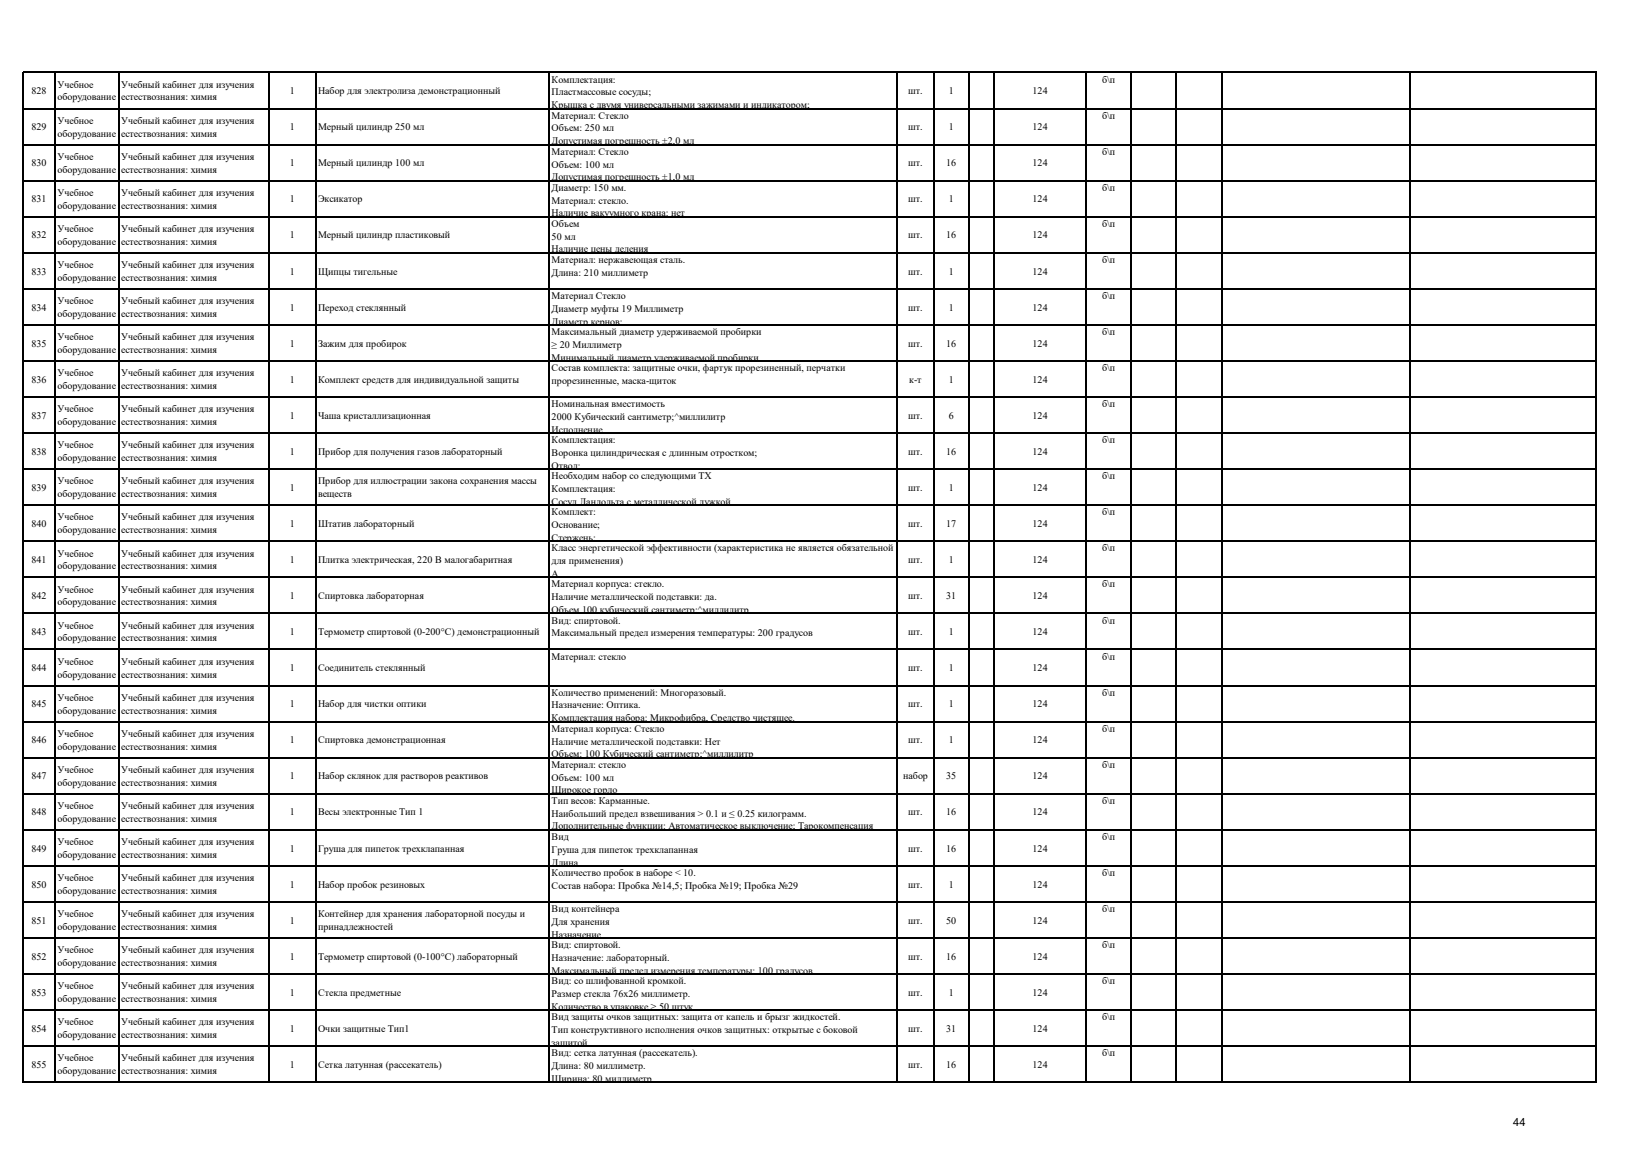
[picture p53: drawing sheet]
<svg xmlns="http://www.w3.org/2000/svg" width="297mm" height="210mm" viewBox="0 0 297 210" stroke-linecap="round" stroke-linejoin="round" font-family="sans-serif">
<defs><g id="words">
<text font-size="2" x="275.4" y="205">44</text>
<g font-size="1.8">
<text x="5.7" y="17.1">828</text>
<text x="10.5" y="16">Учебное</text>
<text x="22.1" y="16">Учебный кабинет для изучения</text>
<text x="52.8" y="17.1">1</text>
<text x="57.9" y="17.1">Набор для электролиза демонстрационный</text>
<text x="100.4" y="15">Комплектация:</text>
<text x="100.4" y="17.4">Пластмассовые сосуды;</text>
<text x="165.3" y="17.1">шт.</text>
<text x="172.7" y="17.1">1</text>
<text x="187.9" y="17.1">124</text>
<text x="200.6" y="15">б\п</text>
<text x="5.7" y="23.7">829</text>
<text x="10.5" y="18.3">оборудование</text>
<text x="10.5" y="22.5">Учебное</text>
<text x="22.1" y="18.3">естествознания: химия</text>
<text x="22.1" y="22.5">Учебный кабинет для изучения</text>
<text x="52.8" y="23.7">1</text>
<text x="57.9" y="23.7">Мерный цилиндр 250 мл</text>
<text x="100.4" y="19.7">Крышка с двумя универсальными зажимами и индикатором;</text>
<text x="100.4" y="21.6">Материал: Стекло</text>
<text x="100.4" y="23.9">Объем: 250 мл</text>
<text x="165.3" y="23.7">шт.</text>
<text x="172.7" y="23.7">1</text>
<text x="187.9" y="23.7">124</text>
<text x="200.6" y="21.6">б\п</text>
<text x="10.5" y="24.9">оборудование</text>
<text x="10.5" y="29.1">Учебное</text>
<text x="22.1" y="24.9">естествознания: химия</text>
<text x="22.1" y="29.1">Учебный кабинет для изучения</text>
<text x="100.4" y="26.3">Допустимая погрешность ±2,0 мл</text>
<text x="100.4" y="28.2">Материал: Стекло</text>
<text x="200.6" y="28.2">б\п</text>
<text x="5.7" y="30.3">830</text>
<text x="10.5" y="31.4">оборудование</text>
<text x="10.5" y="35.7">Учебное</text>
<text x="22.1" y="31.4">естествознания: химия</text>
<text x="22.1" y="35.7">Учебный кабинет для изучения</text>
<text x="52.8" y="30.3">1</text>
<text x="57.9" y="30.3">Мерный цилиндр 100 мл</text>
<text x="100.4" y="30.5">Объем: 100 мл</text>
<text x="100.4" y="32.8">Допустимая погрешность ±1,0 мл</text>
<text x="100.4" y="34.7">Диаметр: 150 мм.</text>
<text x="165.3" y="30.3">шт.</text>
<text x="172.2" y="30.3">16</text>
<text x="187.9" y="30.3">124</text>
<text x="200.6" y="34.7">б\п</text>
<text x="5.7" y="36.8">831</text>
<text x="10.5" y="38">оборудование</text>
<text x="22.1" y="38">естествознания: химия</text>
<text x="52.8" y="36.8">1</text>
<text x="57.9" y="36.8">Эксикатор</text>
<text x="100.4" y="37">Материал: стекло.</text>
<text x="100.4" y="39.4">Наличие вакуумного крана: нет</text>
<text x="100.4" y="41.3">Объем</text>
<text x="165.3" y="36.8">шт.</text>
<text x="172.7" y="36.8">1</text>
<text x="187.9" y="36.8">124</text>
<text x="200.6" y="41.3">б\п</text>
<text x="5.7" y="43.4">832</text>
<text x="10.5" y="42.2">Учебное</text>
<text x="10.5" y="44.5">оборудование</text>
<text x="22.1" y="42.2">Учебный кабинет для изучения</text>
<text x="22.1" y="44.5">естествознания: химия</text>
<text x="52.8" y="43.4">1</text>
<text x="57.9" y="43.4">Мерный цилиндр пластиковый</text>
<text x="100.4" y="43.6">50 мл</text>
<text x="100.4" y="45.9">Наличие цены деления</text>
<text x="100.4" y="47.8">Материал: нержавеющая сталь.</text>
<text x="165.3" y="43.4">шт.</text>
<text x="172.2" y="43.4">16</text>
<text x="187.9" y="43.4">124</text>
<text x="200.6" y="47.8">б\п</text>
<text x="5.7" y="50">833</text>
<text x="10.5" y="48.8">Учебное</text>
<text x="10.5" y="51.1">оборудование</text>
<text x="22.1" y="48.8">Учебный кабинет для изучения</text>
<text x="22.1" y="51.1">естествознания: химия</text>
<text x="52.8" y="50">1</text>
<text x="57.9" y="50">Щипцы тигельные</text>
<text x="100.4" y="50.2">Длина: 210 миллиметр</text>
<text x="165.3" y="50">шт.</text>
<text x="172.7" y="50">1</text>
<text x="187.9" y="50">124</text>
<text x="5.7" y="56.5">834</text>
<text x="10.5" y="55.3">Учебное</text>
<text x="10.5" y="57.7">оборудование</text>
<text x="22.1" y="55.3">Учебный кабинет для изучения</text>
<text x="22.1" y="57.7">естествознания: химия</text>
<text x="52.8" y="56.5">1</text>
<text x="57.9" y="56.5">Переход стеклянный</text>
<text x="100.4" y="54.4">Материал Стекло</text>
<text x="100.4" y="56.7">Диаметр муфты 19 Миллиметр</text>
<text x="100.4" y="59.1">Диаметр кернов:</text>
<text x="165.3" y="56.5">шт.</text>
<text x="172.7" y="56.5">1</text>
<text x="187.9" y="56.5">124</text>
<text x="200.6" y="54.4">б\п</text>
<text x="5.7" y="63.1">835</text>
<text x="10.5" y="61.9">Учебное</text>
<text x="10.5" y="64.2">оборудование</text>
<text x="22.1" y="61.9">Учебный кабинет для изучения</text>
<text x="22.1" y="64.2">естествознания: химия</text>
<text x="52.8" y="63.1">1</text>
<text x="57.9" y="63.1">Зажим для пробирок</text>
<text x="100.4" y="61">Максимальный диаметр удерживаемой пробирки</text>
<text x="100.4" y="63.3">≥ 20 Миллиметр</text>
<text x="100.4" y="65.6">Минимальный диаметр удерживаемой пробирки</text>
<text x="165.3" y="63.1">шт.</text>
<text x="172.2" y="63.1">16</text>
<text x="187.9" y="63.1">124</text>
<text x="200.6" y="61">б\п</text>
<text x="5.7" y="69.7">836</text>
<text x="10.5" y="68.5">Учебное</text>
<text x="10.5" y="70.8">оборудование</text>
<text x="22.1" y="68.5">Учебный кабинет для изучения</text>
<text x="22.1" y="70.8">естествознания: химия</text>
<text x="52.8" y="69.7">1</text>
<text x="57.9" y="69.7">Комплект средств для индивидуальной защиты</text>
<text x="100.4" y="67.5">Состав комплекта: защитные очки, фартук прорезиненный, перчатки</text>
<text x="100.4" y="69.9">прорезиненные, маска-щиток</text>
<text x="165.5" y="69.7">к-т</text>
<text x="172.7" y="69.7">1</text>
<text x="187.9" y="69.7">124</text>
<text x="200.6" y="67.5">б\п</text>
<text x="5.7" y="76.2">837</text>
<text x="10.5" y="75">Учебное</text>
<text x="10.5" y="77.4">оборудование</text>
<text x="22.1" y="75">Учебный кабинет для изучения</text>
<text x="22.1" y="77.4">естествознания: химия</text>
<text x="52.8" y="76.2">1</text>
<text x="57.9" y="76.2">Чаша кристаллизационная</text>
<text x="100.4" y="74.1">Номинальная вместимость</text>
<text x="100.4" y="76.4">2000 Кубический сантиметр;^миллилитр</text>
<text x="165.3" y="76.2">шт.</text>
<text x="172.7" y="76.2">6</text>
<text x="187.9" y="76.2">124</text>
<text x="200.6" y="74.1">б\п</text>
<text x="5.7" y="82.8">838</text>
<text x="10.5" y="81.6">Учебное</text>
<text x="10.5" y="83.9">оборудование</text>
<text x="22.1" y="81.6">Учебный кабинет для изучения</text>
<text x="22.1" y="83.9">естествознания: химия</text>
<text x="52.8" y="82.8">1</text>
<text x="57.9" y="82.8">Прибор для получения газов лабораторный</text>
<text x="100.4" y="78.8">Исполнение</text>
<text x="100.4" y="80.7">Комплектация:</text>
<text x="100.4" y="83">Воронка цилиндрическая с длинным отростком;</text>
<text x="165.3" y="82.8">шт.</text>
<text x="172.2" y="82.8">16</text>
<text x="187.9" y="82.8">124</text>
<text x="200.6" y="80.7">б\п</text>
<text x="5.7" y="89.3">839</text>
<text x="10.5" y="88.2">Учебное</text>
<text x="22.1" y="88.2">Учебный кабинет для изучения</text>
<text x="52.8" y="89.3">1</text>
<text x="57.9" y="88.2">Прибор для иллюстрации закона сохранения массы</text>
<text x="100.4" y="85.3">Отвод;</text>
<text x="100.4" y="87.2">Необходим набор со следующими ТХ</text>
<text x="100.4" y="89.6">Комплектация:</text>
<text x="165.3" y="89.3">шт.</text>
<text x="172.7" y="89.3">1</text>
<text x="187.9" y="89.3">124</text>
<text x="200.6" y="87.2">б\п</text>
<text x="5.7" y="95.9">840</text>
<text x="10.5" y="90.5">оборудование</text>
<text x="10.5" y="94.7">Учебное</text>
<text x="22.1" y="90.5">естествознания: химия</text>
<text x="22.1" y="94.7">Учебный кабинет для изучения</text>
<text x="52.8" y="95.9">1</text>
<text x="57.9" y="90.5">веществ</text>
<text x="57.9" y="95.9">Штатив лабораторный</text>
<text x="100.4" y="91.9">Сосуд Ландольта с металлической дужкой</text>
<text x="100.4" y="93.8">Комплект:</text>
<text x="165.3" y="95.9">шт.</text>
<text x="172.2" y="95.9">17</text>
<text x="187.9" y="95.9">124</text>
<text x="200.6" y="93.8">б\п</text>
<text x="10.5" y="97">оборудование</text>
<text x="10.5" y="101.3">Учебное</text>
<text x="22.1" y="97">естествознания: химия</text>
<text x="22.1" y="101.3">Учебный кабинет для изучения</text>
<text x="100.4" y="96.1">Основание;</text>
<text x="100.4" y="98.4">Стержень;</text>
<text x="100.4" y="100.3">Класс энергетической эффективности (характеристика не является обязательной</text>
<text x="200.6" y="100.3">б\п</text>
<text x="5.7" y="102.5">841</text>
<text x="10.5" y="103.6">оборудование</text>
<text x="10.5" y="107.8">Учебное</text>
<text x="22.1" y="103.6">естествознания: химия</text>
<text x="22.1" y="107.8">Учебный кабинет для изучения</text>
<text x="52.8" y="102.5">1</text>
<text x="57.9" y="102.5">Плитка электрическая, 220 В малогабаритная</text>
<text x="100.4" y="102.7">для применения)</text>
<text x="100.4" y="105">A</text>
<text x="100.4" y="106.9">Материал корпуса: стекло.</text>
<text x="165.3" y="102.5">шт.</text>
<text x="172.7" y="102.5">1</text>
<text x="187.9" y="102.5">124</text>
<text x="200.6" y="106.9">б\п</text>
<text x="5.7" y="109">842</text>
<text x="10.5" y="110.2">оборудование</text>
<text x="22.1" y="110.2">естествознания: химия</text>
<text x="52.8" y="109">1</text>
<text x="57.9" y="109">Спиртовка лабораторная</text>
<text x="100.4" y="109.2">Наличие металлической подставки: да.</text>
<text x="100.4" y="111.6">Объем 100 кубический сантиметр;^миллилитр.</text>
<text x="100.4" y="113.5">Вид: спиртовой.</text>
<text x="165.3" y="109">шт.</text>
<text x="172.2" y="109">31</text>
<text x="187.9" y="109">124</text>
<text x="200.6" y="113.5">б\п</text>
<text x="5.7" y="115.6">843</text>
<text x="10.5" y="114.4">Учебное</text>
<text x="10.5" y="116.7">оборудование</text>
<text x="22.1" y="114.4">Учебный кабинет для изучения</text>
<text x="22.1" y="116.7">естествознания: химия</text>
<text x="52.8" y="115.6">1</text>
<text x="57.9" y="115.6">Термометр спиртовой (0-200°C) демонстрационный</text>
<text x="100.4" y="115.8">Максимальный предел измерения температуры: 200 градусов</text>
<text x="165.3" y="115.6">шт.</text>
<text x="172.7" y="115.6">1</text>
<text x="187.9" y="115.6">124</text>
<text x="5.7" y="122.2">844</text>
<text x="10.5" y="121">Учебное</text>
<text x="10.5" y="123.3">оборудование</text>
<text x="22.1" y="121">Учебный кабинет для изучения</text>
<text x="22.1" y="123.3">естествознания: химия</text>
<text x="52.8" y="122.2">1</text>
<text x="57.9" y="122.2">Соединитель стеклянный</text>
<text x="100.4" y="120">Материал: стекло</text>
<text x="165.3" y="122.2">шт.</text>
<text x="172.7" y="122.2">1</text>
<text x="187.9" y="122.2">124</text>
<text x="200.6" y="120">б\п</text>
<text x="5.7" y="128.7">845</text>
<text x="10.5" y="127.5">Учебное</text>
<text x="10.5" y="129.9">оборудование</text>
<text x="22.1" y="127.5">Учебный кабинет для изучения</text>
<text x="22.1" y="129.9">естествознания: химия</text>
<text x="52.8" y="128.7">1</text>
<text x="57.9" y="128.7">Набор для чистки оптики</text>
<text x="100.4" y="126.6">Количество применений: Многоразовый.</text>
<text x="100.4" y="128.9">Назначение: Оптика.</text>
<text x="100.4" y="131.3">Комплектация набора: Микрофибра, Средство чистящее.</text>
<text x="165.3" y="128.7">шт.</text>
<text x="172.7" y="128.7">1</text>
<text x="187.9" y="128.7">124</text>
<text x="200.6" y="126.6">б\п</text>
<text x="5.7" y="135.3">846</text>
<text x="10.5" y="134.1">Учебное</text>
<text x="10.5" y="136.4">оборудование</text>
<text x="22.1" y="134.1">Учебный кабинет для изучения</text>
<text x="22.1" y="136.4">естествознания: химия</text>
<text x="52.8" y="135.3">1</text>
<text x="57.9" y="135.3">Спиртовка демонстрационная</text>
<text x="100.4" y="133.2">Материал корпуса: Стекло</text>
<text x="100.4" y="135.5">Наличие металлической подставки: Нет</text>
<text x="100.4" y="137.8">Объем: 100 Кубический сантиметр;^миллилитр</text>
<text x="165.3" y="135.3">шт.</text>
<text x="172.7" y="135.3">1</text>
<text x="187.9" y="135.3">124</text>
<text x="200.6" y="133.2">б\п</text>
<text x="5.7" y="141.8">847</text>
<text x="10.5" y="140.7">Учебное</text>
<text x="10.5" y="143">оборудование</text>
<text x="22.1" y="140.7">Учебный кабинет для изучения</text>
<text x="22.1" y="143">естествознания: химия</text>
<text x="52.8" y="141.8">1</text>
<text x="57.9" y="141.8">Набор склянок для растворов реактивов</text>
<text x="100.4" y="139.7">Материал: стекло</text>
<text x="100.4" y="142.1">Объем: 100 мл</text>
<text x="164.4" y="141.8">набор</text>
<text x="172.2" y="141.8">35</text>
<text x="187.9" y="141.8">124</text>
<text x="200.6" y="139.7">б\п</text>
<text x="5.7" y="148.4">848</text>
<text x="10.5" y="147.2">Учебное</text>
<text x="10.5" y="149.5">оборудование</text>
<text x="22.1" y="147.2">Учебный кабинет для изучения</text>
<text x="22.1" y="149.5">естествознания: химия</text>
<text x="52.8" y="148.4">1</text>
<text x="57.9" y="148.4">Весы электронные Тип 1</text>
<text x="100.4" y="144.4">Широкое горло</text>
<text x="100.4" y="146.3">Тип весов: Карманные.</text>
<text x="100.4" y="148.6">Наибольший предел взвешивания &gt; 0.1 и ≤ 0.25 килограмм.</text>
<text x="165.3" y="148.4">шт.</text>
<text x="172.2" y="148.4">16</text>
<text x="187.9" y="148.4">124</text>
<text x="200.6" y="146.3">б\п</text>
<text x="5.7" y="155">849</text>
<text x="10.5" y="153.8">Учебное</text>
<text x="22.1" y="153.8">Учебный кабинет для изучения</text>
<text x="52.8" y="155">1</text>
<text x="57.9" y="155">Груша для пипеток трехклапанная</text>
<text x="100.4" y="150.9">Дополнительные функции: Автоматическое выключение; Тарокомпенсация</text>
<text x="100.4" y="152.8">Вид</text>
<text x="100.4" y="155.2">Груша для пипеток трехклапанная</text>
<text x="165.3" y="155">шт.</text>
<text x="172.2" y="155">16</text>
<text x="187.9" y="155">124</text>
<text x="200.6" y="152.8">б\п</text>
<text x="5.7" y="161.5">850</text>
<text x="10.5" y="156.1">оборудование</text>
<text x="10.5" y="160.4">Учебное</text>
<text x="22.1" y="156.1">естествознания: химия</text>
<text x="22.1" y="160.4">Учебный кабинет для изучения</text>
<text x="52.8" y="161.5">1</text>
<text x="57.9" y="161.5">Набор пробок резиновых</text>
<text x="100.4" y="157.5">Длина</text>
<text x="100.4" y="159.4">Количество пробок в наборе &lt; 10.</text>
<text x="100.4" y="161.7">Состав набора: Пробка №14,5; Пробка №19; Пробка №29</text>
<text x="165.3" y="161.5">шт.</text>
<text x="172.7" y="161.5">1</text>
<text x="187.9" y="161.5">124</text>
<text x="200.6" y="159.4">б\п</text>
<text x="10.5" y="162.7">оборудование</text>
<text x="10.5" y="166.9">Учебное</text>
<text x="22.1" y="162.7">естествознания: химия</text>
<text x="22.1" y="166.9">Учебный кабинет для изучения</text>
<text x="57.9" y="166.9">Контейнер для хранения лабораторной посуды и</text>
<text x="100.4" y="166">Вид контейнера</text>
<text x="200.6" y="166">б\п</text>
<text x="5.7" y="168.1">851</text>
<text x="10.5" y="169.2">оборудование</text>
<text x="10.5" y="173.5">Учебное</text>
<text x="22.1" y="169.2">естествознания: химия</text>
<text x="22.1" y="173.5">Учебный кабинет для изучения</text>
<text x="52.8" y="168.1">1</text>
<text x="57.9" y="169.2">принадлежностей</text>
<text x="100.4" y="168.3">Для хранения</text>
<text x="100.4" y="170.6">Назначение</text>
<text x="100.4" y="172.5">Вид: спиртовой.</text>
<text x="165.3" y="168.1">шт.</text>
<text x="172.2" y="168.1">50</text>
<text x="187.9" y="168.1">124</text>
<text x="200.6" y="172.5">б\п</text>
<text x="5.7" y="174.7">852</text>
<text x="10.5" y="175.8">оборудование</text>
<text x="22.1" y="175.8">естествознания: химия</text>
<text x="52.8" y="174.7">1</text>
<text x="57.9" y="174.7">Термометр спиртовой (0-100°C) лабораторный</text>
<text x="100.4" y="174.9">Назначение: лабораторный.</text>
<text x="100.4" y="177.2">Максимальный предел измерения температуры: 100 градусов.</text>
<text x="100.4" y="179.1">Вид: со шлифованной кромкой.</text>
<text x="165.3" y="174.7">шт.</text>
<text x="172.2" y="174.7">16</text>
<text x="187.9" y="174.7">124</text>
<text x="200.6" y="179.1">б\п</text>
<text x="5.7" y="181.2">853</text>
<text x="10.5" y="180">Учебное</text>
<text x="10.5" y="182.4">оборудование</text>
<text x="22.1" y="180">Учебный кабинет для изучения</text>
<text x="22.1" y="182.4">естествознания: химия</text>
<text x="52.8" y="181.2">1</text>
<text x="57.9" y="181.2">Стекла предметные</text>
<text x="100.4" y="181.4">Размер стекла 76х26 миллиметр.</text>
<text x="100.4" y="183.8">Количество в упаковке ≥ 50 штук</text>
<text x="100.4" y="185.7">Вид защиты очков защитных: защита от капель и брызг жидкостей.</text>
<text x="165.3" y="181.2">шт.</text>
<text x="172.7" y="181.2">1</text>
<text x="187.9" y="181.2">124</text>
<text x="200.6" y="185.7">б\п</text>
<text x="5.7" y="187.8">854</text>
<text x="10.5" y="186.6">Учебное</text>
<text x="10.5" y="188.9">оборудование</text>
<text x="22.1" y="186.6">Учебный кабинет для изучения</text>
<text x="22.1" y="188.9">естествознания: химия</text>
<text x="52.8" y="187.8">1</text>
<text x="57.9" y="187.8">Очки защитные Тип1</text>
<text x="100.4" y="188">Тип конструктивного исполнения очков защитных: открытые с боковой</text>
<text x="100.4" y="190.3">защитой.</text>
<text x="165.3" y="187.8">шт.</text>
<text x="172.2" y="187.8">31</text>
<text x="187.9" y="187.8">124</text>
<text x="5.7" y="194.3">855</text>
<text x="10.5" y="193.2">Учебное</text>
<text x="10.5" y="195.5">оборудование</text>
<text x="22.1" y="193.2">Учебный кабинет для изучения</text>
<text x="22.1" y="195.5">естествознания: химия</text>
<text x="52.8" y="194.3">1</text>
<text x="57.9" y="194.3">Сетка латунная (рассекатель)</text>
<text x="100.4" y="192.2">Вид: сетка латунная (рассекатель).</text>
<text x="100.4" y="194.6">Длина: 80 миллиметр.</text>
<text x="100.4" y="196.9">Ширина: 80 миллиметр.</text>
<text x="165.3" y="194.3">шт.</text>
<text x="172.2" y="194.3">16</text>
<text x="187.9" y="194.3">124</text>
<text x="200.6" y="192.2">б\п</text>
</g>
</g></defs>
<g fill="none" stroke="#000" stroke-width=".21">
<path d="M4.2 13.1v184M4.3 13.2h286.3M4.3 19.7h286.3M10.1 13.3v183.8M21.7 13.3v183.8M48.9 13.3v183.8M57.5 13.3v183.8M100 13.3v183.8M163.3 13.3v183.8M169.9 13.3v183.8M176.3 13.3v183.8M180.9 13.3v183.8"/>
<path d="M197.7 13.3v183.8M205.8 13.3v183.8M214 13.3v183.8M222.3 13.3v183.8M256.6 13.3v183.8M290.5 13.3v183.8M4.3 26.3h286.3M4.3 32.9h286.3M4.3 39.4h286.3M4.3 46h286.3M4.3 52.6h286.3M4.3 59.1h286.3"/>
<path d="M4.3 65.7h286.3M4.3 72.3h286.3M4.3 78.8h286.3M4.3 85.4h286.3M4.3 91.9h286.3M4.3 98.5h286.3M4.3 105.1h286.3M4.3 111.6h286.3M4.3 118.2h286.3M4.3 124.8h286.3M4.3 131.3h286.3M4.3 137.9h286.3"/>
<path d="M4.3 144.4h286.3M4.3 151h286.3M4.3 157.6h286.3M4.3 164.1h286.3M4.3 170.7h286.3M4.3 177.3h286.3M4.3 183.8h286.3M4.3 190.4h286.3M4.3 196.9h286.3"/>
</g>
<use href="#words"/>
</svg>
